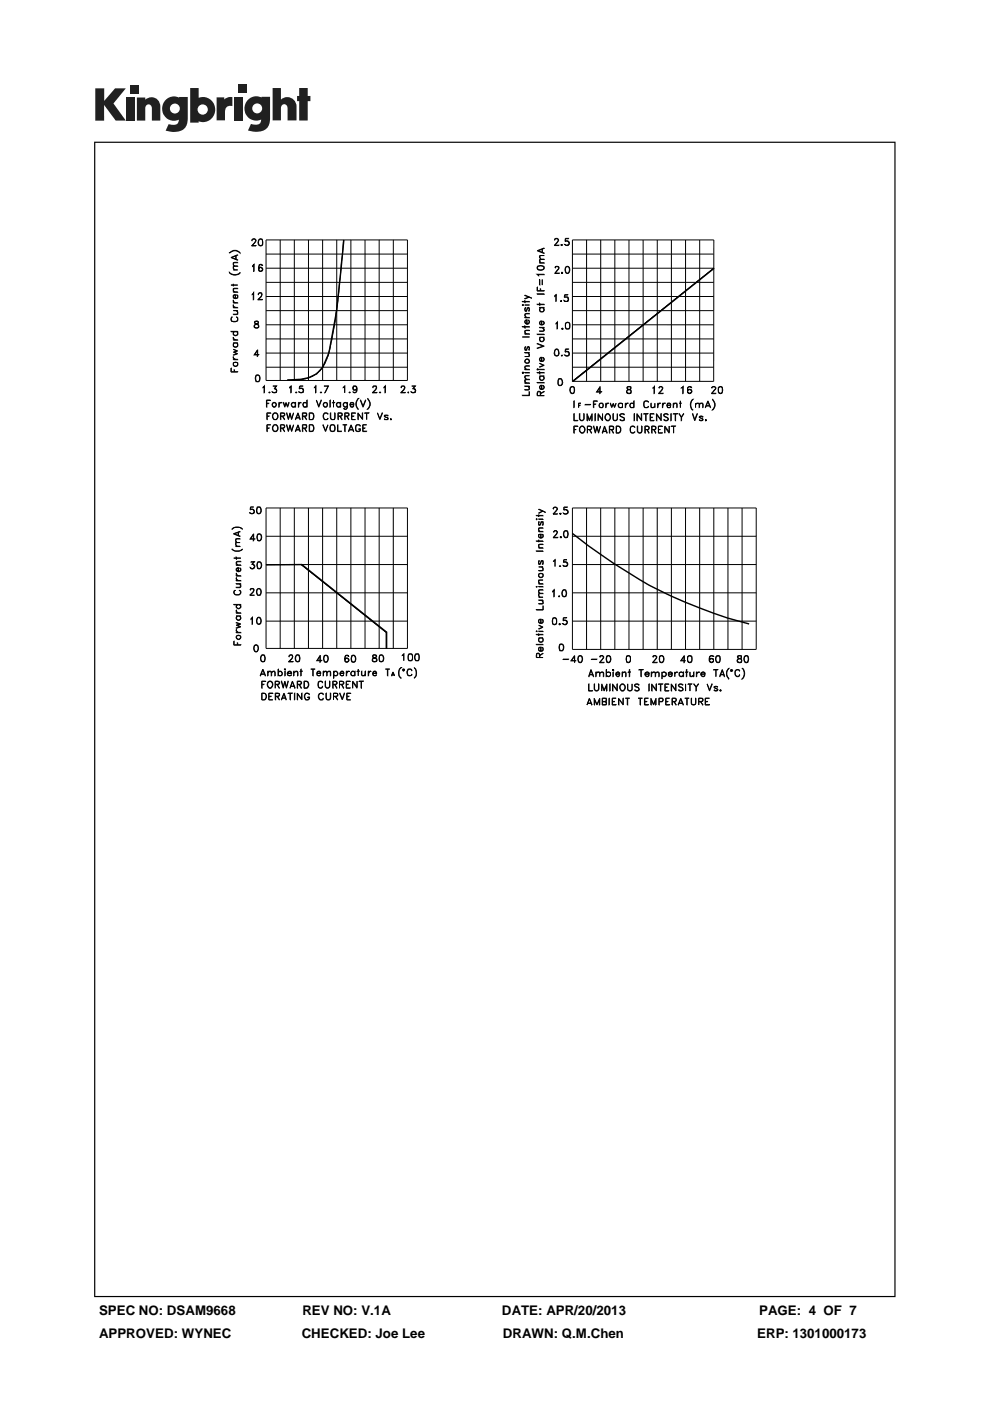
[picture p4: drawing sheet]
<svg xmlns="http://www.w3.org/2000/svg" width="210mm" height="297mm" viewBox="0 0 210 297" stroke-linecap="round" stroke-linejoin="round" font-family="sans-serif">
<defs><g id="words">
<g font-size="2.8">
<text x="21" y="278.7">SPEC NO: DSAM9668</text>
<text x="64.1" y="278.7">REV NO: V.1A</text>
<text x="106.5" y="278.7">DATE: APR/20/2013</text>
<text x="161" y="278.7">PAGE: 4 OF 7</text>
<text x="21" y="283.6">APPROVED: WYNEC</text>
<text x="64" y="283.6">CHECKED: Joe Lee</text>
<text x="106.7" y="283.6">DRAWN: Q.M.Chen</text>
<text x="160.6" y="283.6">ERP: 1301000173</text>
</g>
</g></defs>
<g fill="#231f20">
<path d="M20.2 18.7h1.9v2.7l2.3-2.7h2.3l-2.6 3.2 2.6 3.7h-2.2l-2.4-3.3v3.3h-1.9z"/>
<path d="M26.7 20.7h1.8v4.9h-1.8z"/>
<path d="M49.6 20.7h1.8v4.9h-1.8z"/>
<path d="M27.6 18h1.8v1.8h-1.8z"/>
<path d="M50.6 17.9h1.8v1.8h-1.8z"/>
<path d="M29 20.7h1.8v.4a1.9 1.9 0 0 1 2.2-.3 1.9 1.9 0 0 1 1 2v2.8h-1.8v-2.7a.7 .7 0 0 0-.7-.8 .7 .7 0 0 0-.7 .8v2.7h-1.8z"/>
<path d="M45.9 20.6h1.7v.5a2.02 2.02 0 0 1 1.7-.5v1.9h-.2a1.12 1.12 0 0 0-1.4 1.3v1.7h-1.8z"/>
<path d="M57.8 18.7h1.8v2.4a1.98 1.98 0 0 1 2.2-.3 1.98 1.98 0 0 1 1.1 2v2.7h-1.9v-2.6a.7 .7 0 0 0-.7-.8 .7 .7 0 0 0-.7 .8v2.6h-1.8z"/>
<path d="M63.5 18.7h1.8v1.6h.5v1.1h-.5v4.1h-1.8v-4.1h-.5v-1.1h.5z"/>
<path d="M40.3 18.7v7.3h1.8v-.3a2.63 2.63 0 0 0 3.5-2.5 2.63 2.63 0 0 0-3.5-2.5v-2zM41.9 23.2a1.1 1.1 0 0 1 2.2 0 1.1 1.1 0 0 1-2.2 0z"/>
<path d="M35.3 21a2.56 2.56 0 0 0-.6 3.3 2.56 2.56 0 0 0 3.2 1.1 1.09 1.09 0 0 1-1.5 1.1l-.6-.2-.7 1.4a5.3 5.3 0 0 0 3.8-.2 2.69 2.69 0 0 0 .9-2.4v-4.5h-1.8v.1l-.8-.2a2.44 2.44 0 0 0-1.9 .5zM36 23a1.06 1.06 0 0 1 2.1 0 1.06 1.06 0 0 1-2.1 0z"/>
<path d="M52.8 21a2.56 2.56 0 0 0-.6 3.3 2.56 2.56 0 0 0 3.2 1 1.09 1.09 0 0 1-1.5 1.1l-.7-.1-.6 1.4a5.3 5.3 0 0 0 3.7-.3 2.69 2.69 0 0 0 1-2.3v-4.6h-1.8v.2l-.9-.3a2.44 2.44 0 0 0-1.8 .6zM53.5 23a1.06 1.06 0 0 1 2.1 0 1.06 1.06 0 0 1-2.1 0z"/>
</g>
<g fill="#000">
<path d="M121.3 80.8l30-23.9v.1l-29.9 23.9zM63.8 119.8l.1-.1 18.1 14.4-.2 .1z"/>
<path d="M20 30v245h169.9v-245zM20.2 30.3h169.5v244.5h-169.5z"/>
</g>
<path d="M72.9 50.9l-1.5 14.9-1.6 9.1-1.4 3-1.2 1.4-1.8 .8-1.6 .3-2.9 .2M151.5 56.9l-30 24M56.4 119.8l7.6-.1 18 14.3v3.5M121.4 113.1a98.8 98.8 0 0 0 24 14.6 91.5 91.5 0 0 0 13.5 4.6" fill="none" stroke="#000" stroke-width=".3"/>
<g fill="none" stroke="#000" stroke-width=".21">
<path d="M48.6 57.7a1.55 1.55 0 0 0 2.3 0 1.39 1.39 0 0 1-2.3 0zM48.6 53.6a1.43 1.43 0 0 1 2.3 .1 1.51 1.51 0 0 0-2.3 0zM49 54.6l1.4-.6-1.3 .6 1.3 .6zM49.5 57.2h.9M49.5 56.5l.9-.1-.8 .1-.1 .3 .2 .4-.2-.2zM49.5 55.7l.9-.1-.9 .3 .2 .5-.2-.2zM50 54.3v.6M50.1 54.2v.8M53.4 52.1h.9h-.9M53.5 50.8l.5-.2 .3 .4-.9 1.1 .8-1.1a.43 .43 0 0 0-.4-.3 .43 .43 0 0 0-.4 .3zM53.6 56.4l.3-.4v1.6l-.1-1.4zM54.9 57.2l.3 .3 .5-.3"/>
<path d="M54.9 57l.3-.3 .5 .3M55 56.2h.6M55 52h.6M55 50.7h.6a1.08 1.08 0 0 1-.2 1.4l-.5-.1-.2-.3zM55 50.8h.6M55.1 56.1l-.1 .3a.9 .9 0 0 0 .2 1.1M55.1 50.7a1.02 1.02 0 0 0 0 1.4M55.2 56.7l-.3 .4M55.4 56.7l.3 .4-.3 .4M55.5 56.1l.2 .2-.5-.3a.99 .99 0 0 0-.3 1.4l.3 .2 .5-.2a.46 .46 0 0 0-.2-.7 .46 .46 0 0 0-.6 .2M55.5 50.7l.2 .3v.9l-.2 .2M56.4 50.9h30v29.8h-30z"/>
<path d="M56.4 56.9h30M56.4 53.9h30M56.4 59.9h30M59.4 50.9v29.8M62.4 50.9v29.8M65.4 50.9v29.8M68.4 50.9v29.8M71.4 50.9v29.8M72.9 50.9l-1.1 11.1a80 80 0 0 1-2.3 13.7l-.5 1.2a6.2 6.2 0 0 1-5 3.6l-3.1 .1M74.4 50.9v29.8M77.4 50.9v29.8M80.4 50.9v29.8"/>
<path d="M83.4 50.9v29.8M113.9 53.2l1.5-.6-1.2 .6 1.2 .6zM113.9 58.2h1.5h-1.3l.1 .3zM114 56.5l.6-.1 .8 .1M114 57a1.02 1.02 0 0 0 1.4 0M114 56.5l.8-.2 .6 .2v.2a.78 .78 0 0 1-.7 .6 .78 .78 0 0 1-.8-.6zM114.1 56.5v.6M114.4 55.7l1 .1zM114.4 55.1l.3-.2h.7l-.7 .1-.2 .2 .2 .5zM114.4 59.3l.1 1.1zM114.5 54.2h.9h-.7l-.2 .2 .2 .5-.3-.3zM115 52.7v.9"/>
<path d="M115 59.3v1.1M115.3 56.5v.6M117.6 52l1 .1h-1l.8-1.2-.3-.3h-.2l-.3 .4a.42 .42 0 0 1 .5-.5 .42 .42 0 0 1 .4 .5l-.9 1.1M117.7 57.9l1 .1h-1.1l.6-.8a.45 .45 0 0 0 .2-.7h-.6l-.1 .3a.43 .43 0 0 1 .5-.3 .43 .43 0 0 1 .4 .4l-.9 1.1M119 51.9l.2 .1-.1 .1zM119.1 51.9l.1 .1zM119.2 57.7l.1 .1-.1 .2zM119.2 57.8v.1zM119.8 51.9l.2 .1M120.1 57.8h.5M120.1 56.5a.45 .45 0 0 1 .7 .2 .73 .73 0 0 1 0 .8 .73 .73 0 0 1-.7 .4 1.02 1.02 0 0 1 0-1.4zM120.3 51.1l.4 .4-.1 .4-.3 .1"/>
<path d="M120.5 56.5a.99 .99 0 0 1 0 1.4M120.6 56.5h-.5l-.1 .2-.1 .6 .2 .6M120.7 51.5l-.4-.4-.5 .1 .1-.7h.7l-.7 .1v.5h.6a.51 .51 0 0 1 .2 .6 .51 .51 0 0 1-.5 .4l-.4-.3 .1 .1a.52 .52 0 0 0 .8-.2M121.4 50.9h30v30h-30zM121.4 56.9h30l-30 24M121.4 53.9h30M121.4 59.9h30M124.4 50.9v30M127.4 50.9v30M130.4 50.9v30M133.4 50.9v30M136.4 50.9v30"/>
<path d="M139.4 50.9v30M142.4 50.9v30M145.4 50.9v30M148.4 50.9v30M49 60.4h1.4M49 78l.1 .8 1.3 .1h-1.4zM49 70.3h1.4zM49.1 67.2h.2l-.2 .2v.6l.2 .1h.8l.2-.1 .1-.5-.3-.3 .3 .2v.6l-.5 .2a.73 .73 0 0 1-.9-.7zM49.5 62.7l.4-.1v.6l-.3-.1zM49.5 64.6l.1 .4 .3 .2-.4-.2zM49.5 63.6l.1 .4 .3 .2-.4-.2zM49.5 62.6l.4-.1 .1 .7 .4-.2v-.3l-.2-.1 .1-.1 .1 .1v.5l-.4 .2-.5-.2z"/>
<path d="M49.5 65.2l.9 .1zM49.5 64.2h.9zM49.5 61.9l.9 .1zM49.5 65.9h.9M49.5 60.2v.5M49.5 61.2l.9-.1-.9 .3 .2 .5-.2-.2zM49.5 72.9l.2-.2-.2 .4 .1 .3 .5 .1 .2-.1 .1-.3-.1-.4 .1 .2v.5a.55 .55 0 0 1-.9 0zM49.5 70.4l.2-.1-.2 .6a.5 .5 0 0 0 .6 .2 .5 .5 0 0 0 .3-.5l-.1-.3 .1 .1v.5a.55 .55 0 0 1-.9 0zM49.5 75.6v.2l.4 .4-.4-.3zM49.5 71.4v.3l.4 .3-.4-.2zM49.5 76.9l.4-.1 .5 .1v.6a.53 .53 0 0 1-.7 .2 .53 .53 0 0 1-.2-.8zM49.5 76.2l.9 .1z"/>
<path d="M49.5 74.1l.9 .3-.7 .3 .7 .3-.9 .3 .8-.3-.8-.3 .8-.3zM49.5 72l.9 .1zM49.5 72.7h.9M49.7 78.8v-.4v.4M49.7 76.9h.6l.1 .2a.46 .46 0 0 1-.5 .5 .46 .46 0 0 1-.3-.7zM50.2 65.9l.2 .2v.5l-.9 .1 .8-.2 .1-.2zM53.5 62.4l.3-.4v1.6l-.1-1.4zM54 69.3l.2 .2M54 75.2l.9 .1h-1l.8-1.1v1.4l-.1-1.3-.6 1M54.1 68.2h.6M54.1 68.1v.5l.6 .2 .1 .3-.1 .3-.4 .1-.3-.2v-.2l.1-.3 .6-.1 .1-.4a.48 .48 0 0 0-.7-.2zM54.1 68.1v.3l.2 .3a.5 .5 0 0 1 .6 .6 .5 .5 0 0 1-.8 .2l-.2-.2 .1-.4a.72 .72 0 0 0 .7-.8"/>
<path d="M54.3 79.6a.52 .52 0 0 1 .8 .1 1.15 1.15 0 0 1-.2 1.2h-.6l-.2-.6zM54.3 79.6h.6M54.4 79.6l-.2 .5 .2 .8M54.7 63.5l1 .1h-1l.8-1v-.4l-.4-.1-.4 .4a.42 .42 0 0 1 .5-.5 .42 .42 0 0 1 .4 .5l-.2 .4-.7 .7M54.8 69.3l-.1 .2M54.8 79.6a.99 .99 0 0 1 0 1.3M56.4 65.9h30M56.4 74.9h30M56.4 71.9h30M56.4 68.9h30M56.4 62.9h30M56.4 77.9h30"/>
<path d="M110.8 79l.2-.1v.2h-.1zM110.8 69.2l1.5 .1zM110.8 64.7h.1M110.8 63.9l1.5 .1zM110.8 71.4h1.5M110.9 64.7h.1M110.9 79l.1 .1zM110.9 64.6l.1 .1-.1 .1zM111.3 79l1 .1zM111.3 78.3l1 .1zM111.3 75.6h.8l.1-.3-.1-.5 .2 .4-.1 .4zM111.3 74.7l1 .1z"/>
<path d="M111.3 70.8l1 .1zM111.3 69.1l.1 .5zM111.3 67.3l1 .1zM111.3 63.7l.1 .5zM111.3 62.6l1.5 .6zM111.3 64.7h1M111.4 74.2h.3M111.4 65.9h.3M111.4 79.7h.9h-.8l-.1 .4 .2 .3-.3-.3zM111.4 77.6l.9-.1-.8 .2-.1 .3 .2 .3-.3-.3zM111.4 70.1l.9-.1-.8 .1a.45 .45 0 0 0 .1 .7l-.3-.4zM111.4 66.5h.9l-.8 .1-.1 .3 .2 .4-.3-.4z"/>
<path d="M111.5 73.6v.6M111.5 65.3v.6M111.5 68l.2-.1v.8l-.3-.4zM111.5 76.3a.45 .45 0 0 1 .6 .1 .45 .45 0 0 1 0 .5h-.6l-.1-.4zM111.6 74.2l.3-.6 .2-.1 .2 .2-.2 .5M111.7 68.7l.4-.1v-.8l.2 .3-.2 .6a.5 .5 0 0 1-.8-.2 .5 .5 0 0 1 .5-.7v.9M111.9 73.6h.3M111.9 65.4h.3M112 73.6l-.3 .6h-.3a.48 .48 0 0 1 .1-.7l-.1 .1M112 65.3l-.3 .6-.2 .1a.47 .47 0 0 1-.2-.4 .47 .47 0 0 1 .2-.4l-.1 .2M112.1 73.6v.6M112.1 65.3v.6"/>
<path d="M112.1 63l-.8 .4 1-.4M112.2 65.9l-.1 .1 .2-.5-.2-.3-.2 .1-.3 .6M112.2 74.2h-.1M113.9 78.3l.2-.1 .1 .2zM113.9 79l1.5 .1zM113.9 72.8l1.5 .6-1.5 .5 1.3-.5zM113.9 70.9h1.5zM113.9 64.5l1.5 .1zM113.9 62.3l1.5 .1zM113.9 60.9l.1 .7 1.4 .1h-1.5zM114 78.3l.1 .1zM114.4 78.8l.1 .5z"/>
<path d="M114.4 78.3l1 .1zM114.4 77l1 .5-1 .4 .9-.4zM114.4 70.2h.9l.1-.4-.3-.3 .3 .3v.4zM114.4 69.4l1 .1zM114.4 65.2l1 .1zM114.4 64.2l.1 .6zM114.4 79.7h1M114.4 71.5h1M114.6 61.6l.1-.4v.4M114.6 79.7l-.1 .4a.43 .43 0 0 0 .4 .5 .43 .43 0 0 0 .5-.5l-.2-.4a.52 .52 0 0 1 .1 .8 .52 .52 0 0 1-.7 .1l-.2-.4zM114.6 71.5l-.1 .4a.43 .43 0 0 0 .4 .5 .43 .43 0 0 0 .5-.5l-.2-.4a.52 .52 0 0 1 .1 .8 .52 .52 0 0 1-.7 .1l-.2-.4zM114.6 65.3l-.1 .3a.43 .43 0 0 0 .4 .5 .43 .43 0 0 0 .5-.5l-.2-.3a.47 .47 0 0 1 .2 .4 .47 .47 0 0 1-.2 .4h-.6l-.2-.3z"/>
<path d="M114.6 75.9l.2-.1v.8l-.2-.1zM114.6 68.2l.2-.1v.7h-.2zM114.8 76.6l.5-.2a.36 .36 0 0 0-.2-.6h.1a.47 .47 0 0 1 .2 .4 .47 .47 0 0 1-.2 .4h-.6a.52 .52 0 0 1 .1-.8h.2v.8M114.8 68.8l.5-.1a.36 .36 0 0 0-.2-.6h.1a.45 .45 0 0 1 .2 .6l-.4 .2-.5-.2a.42 .42 0 0 1 0-.5 .42 .42 0 0 1 .4-.1v.7M117.6 62.7l.4-.2v1.4l-.1-1.3zM117.8 74.1l-.2 .6 .2 .7M117.8 75.3h.5M117.8 74.2h.5M117.8 74.1l.3-.1a1.03 1.03 0 0 1 .3 1.3l-.5 .2-.3-.4zM117.9 68.6l.3-.3v1.5l-.1-1.4zM118.3 74.1l.2 .6-.2 .7M118.9 63.8l.2-.1v.2z"/>
<path d="M119 63.8l.1 .1zM119.1 75.3l.1 .1v.1zM119.2 69.7l.1-.1 .1 .2zM119.2 75.3h.1M119.2 69.7l.1 .1zM119.7 63.7l.2 .2M119.8 75.3l.3 .1M120.1 68.4h.6M120.1 69.7h.6M120.1 68.4a.55 .55 0 0 1 .8 .2v.9l-.2 .3h-.6l-.2-.3v-.9zM120.2 68.4a.99 .99 0 0 0 0 1.4M120.3 63a.55 .55 0 0 1 0 .9"/>
<path d="M120.4 74.6a.47 .47 0 0 1 .3 .4 .47 .47 0 0 1-.3 .4M120.5 63.3a.54 .54 0 0 0-.8-.2l.1-.6h.6l-.6 .1v.4h.6l.2 .4-.2 .5h-.6l-.1-.2a.45 .45 0 0 0 .4 .2 .45 .45 0 0 0 .4-.3M120.6 68.4a.99 .99 0 0 1 0 1.4M120.7 74.9a.54 .54 0 0 0-.9-.2l.1-.7h.7l-.6 .1-.1 .5a.54 .54 0 0 1 .8 .1 .54 .54 0 0 1-.2 .8 .54 .54 0 0 1-.7-.2h.1a.52 .52 0 0 0 .8-.1M121.4 65.9h30M121.4 74.9h30M121.4 71.9h30M121.4 68.9h30M121.4 62.9h30M121.4 77.9h30M54.3 80.8h.6M55.8 82.1l.3-.2v1.4l-.1-1.4z"/>
<path d="M56.5 84.8h.9l-.8 .1v1.4zM56.6 85.5l.4 .1h-.4M56.6 87.5h.8l-.7 .1v1.4zM56.7 88.2l.4 .1h-.4M56.7 90.1l-.1 1.4v-1.4h.8M56.7 90.7l.4 .1h-.4M57 83.2h.3zM57.1 83.2h.1M57.8 85.5a.49 .49 0 0 1 .6-.1 .49 .49 0 0 1 .1 .7l-.2 .2h-.3l-.3-.5zM57.8 83.1l.2 .1M57.9 85.5h.6a.48 .48 0 0 1 0 .5 .48 .48 0 0 1-.5 .3 .55 .55 0 0 1-.1-.8zM58 87.7l.2-.2a.72 .72 0 0 1 .8 1l-.4 .5h-.5a.89 .89 0 0 1-.1-1.3z"/>
<path d="M58.1 87.6h.5a.76 .76 0 0 1 .3 .8 .76 .76 0 0 1-.6 .6 .82 .82 0 0 1-.2-1.4zM58.1 90.1h.2a.77 .77 0 0 1 .6 .5 .77 .77 0 0 1-.3 .8h-.5a.86 .86 0 0 1 0-1.3zM58.2 82.4l.4-.5h-.7h.7l-.5 .5 .4 .1 .1 .2M58.2 82.4h.3l.2 .4a.55 .55 0 0 1-.4 .5 .55 .55 0 0 1-.6-.3l.2 .2h.6l.1-.2M58.4 82.4l.2 .2v.5l-.2 .1M59.1 85.3l.1 1zM59.3 85.5l.5-.2-.4 .1-.2 .3zM59.6 88.2l.6-.1v-.5h-.6l-.1 1.4v-1.5l.8 .1 .1 .4-.2 .2-.6 .1M59.6 90.7h.6v-.6h-.6l-.1 1.4v-1.4h.8l.1 .4-.2 .2-.6 .1M59.9 88.3l.5 .7-.4-.7M59.9 90.8l.5 .7-.4-.7M60.1 85.3l.3 .8 .3-.8 .3 .8 .3-.8-.3 1-.3-.8-.3 .8z"/>
<path d="M60.7 87.5l.5 1.3 .3-1.3 .3 1.3 .5-1.3-.5 1.5-.3-1.3-.3 1.3zM60.7 90.1l.5 1.2 .3-1.2 .3 1.2 .5-1.2-.5 1.4-.3-1.3-.3 1.3zM61.4 82.1l.4-.2v1.4l-.1-1.4zM62.6 85.3l.1 1zM62.7 83.2h.2zM62.8 88.5h.7M62.8 88.6h.8M62.8 83.2h.1M62.8 91.1h.7M62.8 91.2h.8M63.2 87.5l.5 1.5-.5-1.3-.6 1.3zM63.2 90.1l.5 1.4-.5-1.3-.6 1.3z"/>
<path d="M63.3 85.3l.1 1zM63.5 85.5l.4-.2-.4 .1-.1 .3zM63.5 83.1l.2 .1M63.6 81.9l-.1 .5h.7l.2 .3a.55 .55 0 0 1-.4 .6 .55 .55 0 0 1-.6-.3l.1 .2h.7l.1-.2M64.1 82.4l.2 .1v.6l-.2 .1M64.2 88.2l.8-.1v-.5h-.8l-.1 1.4v-1.5l.9 .1v.6l-.8 .1M64.2 90.7h.8v-.6h-.8l-.1 1.4v-1.4h.9v.6l-.8 .1M64.3 85.5l.3-.2 .5 .2-.7-.1v.8l.4 .1 .3-.2-.3 .2h-.4l-.2-.5zM64.3 81.9h-.8v.5a.48 .48 0 0 1 .8 .3M64.6 88.3l.5 .7-.5-.7M64.6 90.8l.5 .7-.5-.7M65.1 84.8l.1 1.5z"/>
<path d="M65.6 87.5l.8 .2 .2 .8-.3 .5h-.7zM65.6 90.1h.7l.3 .5v.4l-.3 .4-.7 .1zM65.7 87.6h.6a.89 .89 0 0 1-.2 1.4h-.4zM65.7 90.1h.4a.89 .89 0 0 1 .2 1.3h-.6zM66.7 82.1l.3-.2v1.4l-.1-1.4zM67.1 84.8l.5 1.3 .6-1.3-.6 1.5zM67.9 83.2h.3zM68 83.2h.1M68.5 90.1l.5 1.2 .6-1.2-.6 1.4zM68.7 85.5h.7v.6l-.5 .2a.55 .55 0 0 1-.2-.8zM68.7 81.9h.9l-.6 1.4 .6-1.4zM68.8 87.6l-.2 .4 .2 .9 .4 .1 .4-.4v.2l-.2 .2h-.6l-.3-.5a.74 .74 0 0 1 .5-1l.6 .2v.2l-.2-.3z"/>
<path d="M70 84.8l.1 1.5zM70.1 87.5v1l.4 .5 .5-.2 .1-1.3v1l-.2 .5h-.6l-.2-.2zM70.1 90.2l.1-.1h.5a.8 .8 0 0 1 .4 .7 .8 .8 0 0 1-.4 .7h-.3a.91 .91 0 0 1-.3-1.3zM70.2 90.1h.4l.4 .3v.8l-.2 .2h-.6l-.1-.2v-.8zM70.5 85.3l.5 .1zM70.7 84.8v1.5M71.6 90.1l.1 1.3 .7 .1h-.8zM71.8 88.2l.6-.1v-.5h-.6l-.1 1.4v-1.5l.8 .1 .1 .4-.2 .2-.6 .1M72.1 88.3l.5 .7-.4-.7M72.2 85.3l.1 1zM72.7 90.1h.9M72.8 82.1l.3-.2v1.4v-1.4z"/>
<path d="M73.1 90.1v1.4l.1-1.4M73.2 88.2l.7-.1v-.5h-.7l-.1 1.4v-1.5l.9 .1v.4l-.1 .2-.7 .1M73.5 88.3l.5 .7-.4-.7M73.6 85.3v1.3l-.2 .2h-.4l-.1-.2 .3 .2 .3-.2zM74 83.2h.3zM74 91.2h.9M74.1 83.2h.1M74.1 91.1h.7M74.3 85.7l.1 .5 .1 .1h.3l.2-.3 .1 .1-.3 .2a.51 .51 0 0 1-.6-.5 .51 .51 0 0 1 .8-.4l.1 .4h-.8M74.4 85.4h.5l.1 .3h-.7zM74.5 90.1l.6 1.4-.6-1.3-.6 1.3zM74.6 88.2l.5 .1h-.5"/>
<path d="M74.9 82.2l.1-.3h.2l.4 .3M74.9 82.4l.1 .2 .2 .1 .4-.3M75.1 81.9a.48 .48 0 0 0 0 .8M75.4 89h-.9v-1.5h.9l-.8 .1v1.4M75.4 81.9a.94 .94 0 0 1 0 1.3M75.5 90.2l.2-.1h.5l.2 .1v.2l-.2-.3h-.4l-.3 .3v.8l.2 .2h.5l.2-.4-.3-.1h.3v.4l-.6 .2a.91 .91 0 0 1-.3-1.3zM75.6 82.5l-.1 .2h-.5a.61 .61 0 0 1 0-.8h.5a.84 .84 0 0 1-.4 1.4l-.2-.2 .6 .1M75.6 82.3l-.2 .4M75.8 84.6l.3-.1a1.54 1.54 0 0 0 0 2.3 1.39 1.39 0 0 1-.3-2.2zM75.9 87.5l.9 1.3 .1-1.3v1.5l-.9-1.3-.1 1.3zM76.4 84.8l.6 1.3 .6-1.3-.6 1.5zM77 90.7l.4 .1h-.4"/>
<path d="M77 90.1v1.3l.8 .1h-.9v-1.4h.9M77.3 87.5l1 .1zM77.8 87.6v1.4M77.9 84.5a1.39 1.39 0 0 1 0 2.3 1.5 1.5 0 0 0 0-2.3zM79 83.2l1 .1h-1l.8-.9v-.5h-.5l-.3 .3 .1-.3h.7l.1 .4-.2 .3-.7 .7M80.1 87.5l.5 1.3 .6-1.3-.6 1.5zM80.5 83.2h.2zM80.6 83.2h.1M81.4 82.1l.3-.2v1.4v-1.4zM81.6 88.9h.7M81.6 88.1h.7M81.6 88.3l.7 .2v.2v.3h-.7l-.1-.2 .2 .2"/>
<path d="M81.7 88v.4M82.2 88.5v.5M82.2 88l.1 .2v-.2h-.7l-.1 .2 .1 .2 .7 .2M82.8 88.8l.2 .2h-.2zM82.8 88.9l.1 .1zM85 83.2l1 .1h-1l.8-1-.2-.4h-.3l-.3 .3 .1-.3h.6l.2 .4-.9 1M86.5 83.2l.2-.1v.2zM86.6 83.2h.1M87.2 83.1l.3 .1M87.6 82.4l.5-.5h-.8h.7l-.5 .5 .5 .1 .1 .2M87.6 82.4h.4l.2 .4a.55 .55 0 0 1-.4 .5 .55 .55 0 0 1-.6-.3l.1 .2h.7l.1-.2M87.8 82.4l.3 .4-.3 .4"/>
<path d="M110.8 83.8h1.4l.1-.8v.9zM111.3 82.6h.8l.1-.2-.1-.5a.45 .45 0 0 1 .1 .7zM111.3 81.9h1zM111.3 81.2l1 .1zM111.4 80.5l.9-.1-.9 .3 .2 .5-.3-.4zM113.9 81.1l1.5 .1zM114 83.9l.2-.9 .4 .1v.8M114.6 81.9l.2-.1v.7l-.2-.1zM114.7 83.9l-.1-.9h-.4l-.3 .4v.5h1.5M114.7 83.4l.7-.4-.7 .5M114.8 82.5l.5-.1a.36 .36 0 0 0-.2-.6l.1-.1a.47 .47 0 0 1 .2 .4 .47 .47 0 0 1-.2 .4h-.6a.52 .52 0 0 1 .1-.8h.2v.8M118.5 80.4h.6"/>
<path d="M118.5 81.7h.6M118.5 80.3h.6l.2 .6v.4l-.4 .5-.5-.3zM118.6 80.3l-.2 .3v.9l.2 .2M119 80.3a1.02 1.02 0 0 1 0 1.4M121.1 82.1h.6M121.1 83.3h.6M121.1 82a.45 .45 0 0 1 .7 .2l.1 .6-.2 .6h-.6a1.02 1.02 0 0 1 0-1.4zM121.2 82a1.02 1.02 0 0 0 0 1.4M121.6 82l.2 .2v.9l-.2 .3M121.7 90.3h.9l-.8 .1v1.4zM121.7 85l.1 1.4zM121.7 87.7l.1 1.4 .8 .1h-.9z"/>
<path d="M121.8 91.1h.4M122.7 85.9l.4 .1h-.4M122.9 87.7l.1 1.1 .4 .3 .4-.3 .1-1.1v1.1l-.4 .4-.4-.1-.2-.3zM123 90.7l.3-.4a.76 .76 0 0 1 .8 .8 .76 .76 0 0 1-.8 .7 .89 .89 0 0 1-.3-1.1zM123.2 90.5a.45 .45 0 0 1 .7 .2 .63 .63 0 0 1 .1 .7 .63 .63 0 0 1-.8 .3 .78 .78 0 0 1 0-1.2zM123.2 85.5h-.5v.9M124.1 85.7l1.2 .1zM124.5 87.7l.5 1.3 .6-1.3v1.5l-.1-1.1-.5 1.1-.4-1.1-.1 1.1zM124.6 90.4l.8 .2-.1 .4-.7 .1h.7l.2-.3-.2-.4-.7-.1v1.5M125 91.1l.5 .7-.4-.7M125.9 90.3l.4 1.3 .3-1.3 .4 1.3 .4-1.3-.4 1.5-.4-1.2-.3 1.2zM125.9 85h.8l-.8 .1v1.3z"/>
<path d="M125.9 85.7h.5h-.5M126.2 87.7l.1 1.5zM126.6 83l1 .1h-1.1l.8-1.2v1.6l-.1-1.3-.6 .9M127.1 85.7l.2-.2a.54 .54 0 0 1 .6 .2 .54 .54 0 0 1-.1 .7h-.5a.55 .55 0 0 1-.2-.7zM127.2 85.7l.3-.2 .3 .1 .1 .7-.3 .1-.3-.1-.2-.3zM127.8 91.5h.9M127.8 89l-.9-1.3v1.5M127.8 87.7v1.5l-.9-1.3M127.9 91.4h.7M128.2 90.3l.6 1.5-.6-1.2-.5 1.2zM128.5 85.5l.1 .9zM128.5 87.9l.2-.2a.76 .76 0 0 1 .8 .8 .76 .76 0 0 1-.8 .7 .86 .86 0 0 1-.2-1.3z"/>
<path d="M128.6 85.7l.2-.2h.4h-.3l-.3 .4zM128.6 87.9a.62 .62 0 0 1 .8 .6 .62 .62 0 0 1-.8 .5 .78 .78 0 0 1 0-1.1zM129.2 90.3h.6l.4 .3-.1 .5h-.8l.8-.1v-.5l-.8-.1v1.4zM129.4 85.5l.3 .8 .4-.8 .2 .8 .4-.8-.4 .9-.2-.7-.4 .7zM129.7 91.1l.5 .7-.5-.7M130 87.7l.1 1.3 .3 .1 .4-.1 .1-.2v-1.1v1.3a.55 .55 0 0 1-.7 .1l-.2-.3zM130.7 90.3h.5a.82 .82 0 0 1 .5 .8 .82 .82 0 0 1-.5 .7h-.5zM130.8 90.4h.4a.71 .71 0 0 1 .4 .9 .71 .71 0 0 1-.8 .5zM131.2 85.7l.2-.2h.5l.1 .2-.3-.2-.3 .1-.2 .2 .2 .6h.3l.3-.1-.1 .1h-.5a.55 .55 0 0 1-.2-.7zM131.4 87.9a.63 .63 0 0 1 1.1 0l-.4-.1-.6 .1 .1 .3 .8 .4 .1 .4a.6 .6 0 0 1-1.1 0l.5 .1 .5-.1v-.4l-.8-.3zM132 85.5v.9M132.6 85.5l.1 .9z"/>
<path d="M132.8 85.7l.2-.2h.3h-.3l-.3 .4zM133 83.2l.2 .2M133 82v.4l.8 .4v.5a.52 .52 0 0 1-.8-.3l.1-.3 .7-.3v-.4zM133 82.1h.8M133.1 82v.4a.64 .64 0 0 1 .7 .3 .64 .64 0 0 1 0 .7 .53 .53 0 0 1-.9-.2 .53 .53 0 0 1 .7-.7l.2-.2-.1-.3M133.6 85.7l.2-.2h.5l.1 .2-.5-.2a.5 .5 0 0 0-.2 .6 .5 .5 0 0 0 .5 .3l.2-.1-.1 .1h-.5a.55 .55 0 0 1-.2-.7zM133.8 83.2l-.2 .2M133.9 90.4a.48 .48 0 0 1 .8 .3 .54 .54 0 0 0-1 0v.8a.54 .54 0 0 0 1 0 .53 .53 0 0 1-.7 .3 .53 .53 0 0 1-.4-.6l.1-.6zM134.4 85l.1 1.4zM134.5 87.7l.1 1.5zM135.1 87.7l.9 1.3 .1-1.3v1.5l-.9-1.3-.1 1.3zM135.2 90.3l.1 1.1 .3 .4 .4-.1 .2-1.4v1.1l-.2 .4a.55 .55 0 0 1-.8-.4z"/>
<path d="M136.5 87.7l1 .1zM136.6 85.2l.3-.2 .6 .2v.1l-.1-.2h-.6l-.2 .2v.8l.2 .2 .4 .1 .3-.3-.1 .3h-.6l-.2-.1zM136.8 90.3h.6l.3 .3-.2 .5h-.6l.6-.1 .1-.4-.2-.2h-.5v1.4zM136.9 87.8v1.4l.1-1.4M137.2 91.1l.5 .7-.4-.7M137.9 87.7h.8l-.7 .1v1.3l.7 .1h-.8zM138 88.5h.4h-.4M138 85.5l.2 .8 .3 .1 .4-.2-.3 .2h-.5zM138.2 90.3h.5l.4 .3-.1 .5h-.7l.7-.1 .1-.4-.8-.2v1.4zM138.5 82.2l.3-.3v1.6l-.1-1.4zM138.6 91.1l.5 .7-.4-.7M138.9 85.5v.9"/>
<path d="M139.2 87.7l1 1.3v-1.3v1.5l-.9-1.3-.1 1.3zM139.5 85.5l.1 .9zM139.7 90.4l.8-.1h-.8v1.5h.8h-.8M139.7 91.1h.4M139.7 85.7l.1-.2h.4h-.3l-.3 .4zM139.7 83.4l1 .1h-1l.6-.8a.42 .42 0 0 0 0-.7l-.6 .2 .3-.3h.3l.3 .3-.2 .5-.7 .8M140.5 85.5l.1 .9zM140.8 85.5h.4l-.4 .1-.2 .3zM141.6 85.6l.4-.1 .2 .4h-.7zM141.6 85.5l.6 .1 .1 .3h-.8l.1 .4 .4 .1 .2-.2 .1 .1-.2 .1h-.5l-.2-.4zM141.8 87.9a.53 .53 0 0 0-.6-.2 .53 .53 0 0 0-.4 .4l.7 .4 .2 .5-.3 .1-.6-.1M141.9 91.6l-.9-1.3v1.5"/>
<path d="M141.9 90.3v1.5l-.9-1.2M142.3 87.7l.1 1.5zM142.4 90.3l.9 .1zM142.8 85.5l.1 .9zM142.8 87.7l.9 .1zM142.9 90.4v1.4M143 85.5h.5l.1 .9-.1-.8-.3-.1-.3 .2zM143.2 87.8v1.4l.1-1.4M144.1 85.5h.5M144.3 85v1.4M144.5 82.2l.4-.3v1.6l-.1-1.4zM144.5 88.5l.6-.8-.5 .8v.7l-.1-.7-.5-.8 .6 .8"/>
<path d="M145.8 82.9l.2-.3h.5l.2 .3M145.8 83.1a.48 .48 0 0 0 .9 0M146 82.1h.6M146.1 82a.93 .93 0 0 0 .1 1.4M146.2 82.6l-.3 .1-.1 .3M146.3 82.6l.3 .1 .1 .3-.4 .4M146.5 82l.2 .2-.1-.2a.55 .55 0 0 0-.8 .2v1a.49 .49 0 0 0 .7 .2 .49 .49 0 0 0 .2-.7l-.4-.2-.5 .2M146.8 84.8l.2-.2a1.54 1.54 0 0 0 0 2.3 1.39 1.39 0 0 1-.2-2.1zM146.8 87.7l.6 1.3 .5-1.3-.5 1.5zM147.5 85.7l.3-.2h.5l.1 .9-.2-.8-.2-.1zM147.5 85.5v.9M148.4 89h.6"/>
<path d="M148.4 88.4h.6M148.4 88.5l.6 .3 .1 .2a.47 .47 0 0 1-.4 .2 .47 .47 0 0 1-.4-.2l.2 .1M148.5 88.3v.2M148.5 85.5h.6v.9l-.1-.8-.3-.1-.3 .2zM149 88.8v.3M149 88.3l.1 .2a.47 .47 0 0 0-.4-.3 .47 .47 0 0 0-.4 .3l.7 .4M149.6 89h.2l-.1 .2zM149.6 89l.1 .1zM149.7 86.1h.9M149.8 86h.7M150.2 85l.5 1.4-.5-1.2-.6 1.2zM150.9 83.4l.9 .1h-.9"/>
<path d="M151.1 82l.4-.1 .3 .5-.9 1.1 .9-1.1-.3-.4-.6 .3zM151.1 84.6a1.39 1.39 0 0 1 0 2.3 1.51 1.51 0 0 0 0-2.3zM152.5 82.1h.6M152.5 83.3h.6M152.5 82l.4-.1 .3 .3 .1 .6-.2 .6h-.6l-.1-.3v-.9zM152.6 82a1.02 1.02 0 0 0 0 1.4M153 82l.2 .2v.9l-.2 .3M49.2 116.4a1.76 1.76 0 0 0 1.6 .4l.6-.4a1.53 1.53 0 0 1-2.2 0zM49.3 112.1a1.54 1.54 0 0 1 2.1 .1l-.6-.4a1.76 1.76 0 0 0-1.6 .4zM49.5 113.2l1.4-.5-1.2 .5 1.2 .6zM49.6 118.3h1.5M50 115.8l.9 .1z"/>
<path d="M50 115h.9l-.8 .1-.1 .4 .3 .3-.3-.3zM50 114.3l.9-.1-.8 .2-.1 .2 .3 .4-.3-.2zM50.1 119.8l1 .1zM50.1 118.1l.1 .5zM50.2 119.1l.9-.1-.9 .3 .2 .5-.3-.4zM50.5 112.8v.8M50.6 112.7v.9M53 108.8l.2 .1M53 108.1l.6-.1 .3 .3M53.1 107.5v.5a.55 .55 0 0 1 .7 .1 .55 .55 0 0 1 .1 .7l-.6 .1-.3-.2 .1 .2h.6l.2-.3M53.1 107.5l-.1 .6M53.1 107.5h.7"/>
<path d="M53.6 108a.48 .48 0 0 1 0 .9M53.7 119.7a.48 .48 0 0 1 0 .8M53.8 113.2l-.1 1.5v-1.4l-.6 1h1h-1.1zM53.9 119.1l-.5 .6 .4 .1 .2 .2M53.9 119.2l-.7-.1h.8l-.5 .6 .5 .1a.56 .56 0 0 1-.6 .8l-.4-.3 .6 .2 .4-.3M54.6 108.9h.6M54.6 107.5h.6l.1 .3 .1 .5-.3 .6-.6-.1-.1-.4zM54.6 107.6h.6M54.7 107.5l-.2 .6 .2 .8M54.7 114.5h.5M54.7 119.2a.52 .52 0 0 1 .7 .1 .74 .74 0 0 1 .1 .9 .74 .74 0 0 1-.8 .3l-.2-.6zM54.7 113.3a.52 .52 0 0 1 .7 .1 .74 .74 0 0 1 .1 .9 .74 .74 0 0 1-.8 .3l-.2-.6z"/>
<path d="M54.7 113.3h.5M54.7 119.2h.5M54.7 119.2l-.1 .5 .1 .8M54.7 113.3l-.1 .5 .1 .8M55.1 107.5a1.02 1.02 0 0 1 0 1.4M55.2 119.2a.99 .99 0 0 1 0 1.3M55.2 113.3a.99 .99 0 0 1 0 1.3M56.3 119.7h7.6M56.4 107.7h30v29.8h-30zM56.4 113.7h30M56.4 119.7h30M59.4 107.7v29.8"/>
<path d="M62.4 107.7v29.8M63.9 119.7l18 14.4v3.4M65.4 107.7v29.8M68.4 107.7v29.8M71.4 107.7v29.8M74.4 107.7v29.8M77.4 107.7v29.8M80.4 107.7v29.8M83.4 107.7v29.8M113.7 110h.1l.1 .1-.1 .1zM113.7 116.8l1.5 .1zM113.7 114.7l1.5 .1z"/>
<path d="M113.7 109.3l1.5 .1zM113.8 110.1h.1M114.3 119.5h.3M114.3 116.1l.9 .1zM114.3 112.7h.9zM114.3 111.2h.3M114.3 110l.9 .1zM114.3 107.9l1.4 .8zM114.3 109.1v.5M114.3 114.4v.5M114.3 115.5l.9-.1-.9 .2 .2 .5-.2-.1zM114.3 112l.9-.1-.9 .1a.45 .45 0 0 0 .2 .7l-.2-.2z"/>
<path d="M114.3 118.9v.7M114.3 110.6v.7M114.3 113.3h.4v.7l-.4-.2zM114.7 114l.5-.2-.1-.5h-.2h.1h.2v.5a.55 .55 0 0 1-.9 0v-.5h.5v.7M114.8 119h.4M114.8 110.7h.4M114.8 118.9l-.2 .7-.2 .1-.1-.1v-.7l.1-.1-.1 .2M114.8 110.6l-.2 .7-.2 .1-.1-.1v-.7h.1l-.1 .1M115.1 118.9v.7M115.1 110.6v.7M115.1 108.3l-.8 .6 .9-.6M115.2 119.5l-.2 .2 .2-.1v-.7l-.3-.1-.1 .1-.3 .7"/>
<path d="M115.2 111.2l-.2 .2 .2-.1v-.7h-.4l-.3 .7M117.3 108.9l.9 .1h-.9M117.4 113.9l.9 .1h-1l.8-1.1-.1-.3-.6 .1 .2-.2h.4l.2 .4-.8 1.1M117.4 107.7l.5-.2 .2 .2 .1 .3-.9 1 .8-1a.43 .43 0 0 0-.3-.4 .43 .43 0 0 0-.5 .3zM117.4 118.9l.3-.2v1.4v-1.3zM118.7 108.9h.3l-.2 .1zM118.8 113.8h.2v.2zM118.8 108.9h.1zM118.9 113.8l.1 .1zM119.5 119.9l.2 .1M119.6 108.9h.2M119.6 118.7v.5h.6l.2 .5-.4 .4-.5-.1-.1-.1 .2 .1h.6l.1-.2"/>
<path d="M119.6 118.7l-.1 .6 .5-.1 .3 .3M119.6 118.7h.7M119.8 112.6a.45 .45 0 0 1 .6 .1l.1 .6-.2 .6h-.5a1.02 1.02 0 0 1 0-1.3zM119.8 112.7h.5M119.8 113.8h.5M119.8 112.6a1.02 1.02 0 0 0 0 1.3M120 119.2l.3 .3v.4l-.3 .1M120.1 108.1l.3 .3-.1 .5h-.2M120.3 112.6l.1 .6-.1 .7M120.4 108.4a.58 .58 0 0 0-.8-.2v-.7h.7l-.6 .1-.1 .5a.59 .59 0 0 1 .7 0 .59 .59 0 0 1 .2 .7l-.7 .2-.3-.2 .1 .1a.64 .64 0 0 0 .8-.2M121.4 107.7h39v30h-39zM121.4 113.7h39"/>
<path d="M121.4 119.7h39M124.4 107.7v30M127.4 107.7v30M130.4 107.7v30M133.4 107.7v30M136.4 107.7v30M139.4 107.7v30M142.4 107.7v30M145.4 107.7v30M148.4 107.7v30M151.4 107.7v30M154.4 107.7v30"/>
<path d="M157.4 107.7v30M49.6 135.9l.1 .8 1.4 .1h-1.5zM49.6 128.2h1.5zM49.7 125.3l.2-.2-.3 .5a.71 .71 0 0 0 .7 .5 .71 .71 0 0 0 .7-.5l-.2-.5 .3 .3-.1 .5-.2 .2h-.9a.59 .59 0 0 1-.2-.8zM50.1 133.5l.4 .6-.4-.4zM50.1 129.3l.2 .5 .2 .1-.3-.1zM50.1 122.5l.2 .4 .2 .2-.3-.2zM50.1 121.6l.4 .5-.3-.2zM50.1 134.1l1 .1zM50.1 132l1 .3-.8 .3 .8 .3-1 .3 .7-.3-.7-.3 .7-.3zM50.1 129.9l1 .1zM50.1 124.5h.7l.2-.2-.2-.5a.45 .45 0 0 1 .2 .7z"/>
<path d="M50.1 123.8h1zM50.1 123.1l1 .1zM50.1 122.1h1zM50.1 130.6h1M50.1 128.5l.2-.3-.1 .3a.43 .43 0 0 0 .4 .5 .43 .43 0 0 0 .4-.5l-.2-.3 .3 .3v.2l-.4 .4-.6-.4zM50.2 120.6l.3-.1v.6l-.2-.1zM50.3 136.7v-.4l.1 .4M50.5 121.1l.4-.1 .1-.1-.2-.5 .3 .2-.1 .4-.5 .2-.4-.3a.44 .44 0 0 1 .5-.5v.7M53.1 120.4l.2 .1M53.2 131.2l.4-.3v1.5l-.1-1.4zM54 126.2h-1l.8-1-.1-.3h-.5l-.2 .2 .3-.3 .5 .1 .1 .3-.9 1M54.1 138.1h.5"/>
<path d="M54.1 136.9h.5M54.1 136.8a.45 .45 0 0 1 .6 .2 .82 .82 0 0 1-.5 1.2l-.1-.1a1.02 1.02 0 0 1 0-1.3zM54.1 136.8a1.02 1.02 0 0 0 0 1.3M54.6 136.8l.1 .6-.1 .7M54.7 130.9h.1a.78 .78 0 0 1 .6 .7 .78 .78 0 0 1-.6 .8l-.1-.1a1.02 1.02 0 0 1 0-1.4zM54.7 130.9l-.2 .6 .2 .8M54.7 132.2h.5M54.7 131h.5M54.7 120.4h.5M54.7 124.9a.45 .45 0 0 1 .6 .1 1.15 1.15 0 0 1-.1 1.2h-.5a1.02 1.02 0 0 1 0-1.3zM54.7 126.1h.5M55.1 130.9a1.02 1.02 0 0 1 0 1.4"/>
<path d="M55.1 124.9a.99 .99 0 0 1 0 1.3M55.2 124.9h-.5l-.1 .1-.1 .6 .2 .6M55.5 139h.6M55.5 138.9h.6l.2 .6-.1 .6a.47 .47 0 0 1-.4 .2 .47 .47 0 0 1-.5-.2 1.15 1.15 0 0 1 .2-1.2zM55.6 138.9a1.02 1.02 0 0 0 0 1.4M56 138.9l.2 .6-.2 .8M56.4 131.7h30M56.4 125.7h30M62.9 139h.6M62.9 138.9h.6l.1 .6-.1 .6a.47 .47 0 0 1-.4 .2 .47 .47 0 0 1-.4-.2 1.15 1.15 0 0 1 .2-1.2zM62.9 138.9a1.02 1.02 0 0 0 0 1.4M63.4 138.9l.1 .6-.1 .8"/>
<path d="M68.8 139a.52 .52 0 0 1 .8 .2 .82 .82 0 0 1-.6 1.2l-.2-.1-.2-.6zM68.8 139.1h.6M68.9 139l-.2 .6 .2 .7M69.3 139a1.02 1.02 0 0 1 0 1.3M73.2 139.8l.3-.2 .5 .2M73.3 139.1h.6M73.4 139l-.2 .2v1l.2 .1M73.4 139.6l-.2 .3M73.7 139.6l.3 .3-.3 .4M73.8 139l.2 .2-.5-.3a.93 .93 0 0 0-.3 1.3 .45 .45 0 0 0 .8-.1 .45 .45 0 0 0-.5-.6l-.3 .2M74.6 139l.3-.1a.78 .78 0 0 1 .6 .8 .78 .78 0 0 1-.6 .7l-.3-.1-.1-.6zM74.6 139.1h.6"/>
<path d="M74.7 139l-.2 .6 .2 .7M75.1 139a1.02 1.02 0 0 1 0 1.3M79.1 138.9v.5l.7 .3 .1 .1-.1 .4-.5 .1-.3-.2 .1-.4 .6-.3 .2-.3a.52 .52 0 0 0-.8-.2zM79.1 139h.7M79.1 138.9a.72 .72 0 0 0 .8 .8 .48 .48 0 0 1-.2 .6 .48 .48 0 0 1-.6-.1 .48 .48 0 0 1 0-.6l.7-.4-.1-.3M80.6 138.9l.2-.1a.78 .78 0 0 1 .6 .8 .78 .78 0 0 1-.6 .7h-.2l-.2-.6zM80.6 139h.6M80.6 138.9l-.1 .3v.9l.1 .2M81.1 138.9a1.02 1.02 0 0 1 0 1.4M85.3 138.9l.3-.3v1.5v-1.4zM86.7 138.6h.6l.2 .3v.9l-.2 .3h-.6l-.1-.3v-.9zM86.7 138.7h.6"/>
<path d="M86.8 138.6a1.12 1.12 0 0 0 0 1.5M87.2 138.6a1.12 1.12 0 0 1 0 1.5M88.2 138.6h.6l.1 .6-.1 .9h-.6a1.12 1.12 0 0 1 0-1.5zM88.2 138.7h.6M88.3 138.6a1.12 1.12 0 0 0 0 1.5M88.7 138.6l.2 .3v.9l-.2 .3M113.7 124.3l.2 .1-.1 .1zM113.7 133.8l.1-.1 .1 .2zM113.7 136.6l1.5 .1zM113.7 134.5l1.5 .1zM113.7 129.3h1.5v-.9v.9zM113.8 124.4h.1"/>
<path d="M113.8 133.9h.1M113.8 139.4v-.8h.2h.3l.1 .8M114.3 121.7l.4-.2 .5 .2v.5a.53 .53 0 0 1-.7 .2 .53 .53 0 0 1-.2-.7zM114.3 128h.8l.1-.4-.3-.3 .3 .3v.4zM114.3 127.2l.9 .1zM114.3 124.3l.9 .1zM114.3 123.8h.9zM114.3 126.6h.9M114.3 120.2h.9M114.3 125.9l.9-.1-.9 .2v.2l.2 .4-.2-.2zM114.3 125.1l.9-.1-.9 .3 .2 .5-.2-.2zM114.3 123h.9l-.9 .1v.3l.2 .4-.2-.3z"/>
<path d="M114.3 133.8l.9 .1zM114.3 132.6l.9 .4-.9 .4 .8-.4zM114.3 135.3h.9M114.3 134.3v.5M114.3 137.4l.5-.2v.9h-.4l-.1-.2zM114.3 131.5l.5-.2v.8h-.4l-.1-.1zM114.3 135.4l.1-.1-.1 .3v.3l.6 .2 .2-.2 .1-.3-.2-.3 .2 .1v.5a.55 .55 0 0 1-.9 0zM114.3 137.4l.4-.1v.8l-.4-.2zM114.3 131.5l.4-.1v.7l-.4-.1zM114.4 121.6h.6l.2 .3a.46 .46 0 0 1-.6 .5 .46 .46 0 0 1-.3-.7zM114.5 139.4l-.1-.8-.1-.1-.5 .1-.1 .8h1.5M114.5 138.9l.7-.4-.7 .5"/>
<path d="M114.7 138.1l.4-.2a.36 .36 0 0 0-.2-.6l.1-.1 .2 .2v.5l-.4 .2M114.7 132.1l.4-.1a.36 .36 0 0 0-.2-.6l.1-.1 .2 .2v.5l-.4 .1M114.9 120.2l.3 .2v.6h-.9l.8-.1 .1-.3zM117.2 125.4l.4-.4v1.5l-.1-1.3zM117.3 131.1h.6M117.3 132.3h.6M117.3 131l.3-.1 .5 .4v.9a.48 .48 0 0 1-.9 0l-.1-.6zM117.4 131l-.2 .3v.9l.2 .2M117.8 131a1.02 1.02 0 0 1 0 1.4M118.5 126.4l.2 .1h-.1zM118.6 132.3l.1-.1 .1 .2-.1 .1zM118.6 126.4h.1"/>
<path d="M118.7 132.3v.1zM118.7 120h.2zM118.7 136.6h.6M118.7 137.9h.6M118.7 136.6a.52 .52 0 0 1 .8 .2 1.15 1.15 0 0 1-.2 1.2h-.6l-.1-.6zM118.7 120h.1M118.8 136.6l-.1 .5 .1 .9M119.2 136.6a.99 .99 0 0 1 0 1.4M119.4 139.7l1.2 .1zM119.4 132.2l.2 .2M119.4 125.1h.6l.2 .6-.1 .6a.47 .47 0 0 1-.4 .3 .47 .47 0 0 1-.5-.3 1.15 1.15 0 0 1 .2-1.2zM119.4 125.2h.6"/>
<path d="M119.4 126.4h.6M119.5 125.1a1.02 1.02 0 0 0 0 1.4M119.9 131.5l.4 .4-.1 .3-.3 .2M119.9 125.1l.2 .6-.2 .8M120.3 132.1a.52 .52 0 0 1-.9 .1M120.3 131.8l-.4-.3-.5 .1 .1-.7h.7l-.7 .1v.5h.6a.51 .51 0 0 1 .2 .6 .51 .51 0 0 1-.5 .4l-.4-.3M121.4 125.7h39M121.4 131.7h39M121.9 139.2l-.7 .9h1h-1.1l.8-1.1v1.5M122.8 139.1l-.2 .6 .2 .7M122.8 139.2h.5M122.8 139.1a.45 .45 0 0 1 .7 .1 .82 .82 0 0 1-.5 1.3l-.2-.1a1.02 1.02 0 0 1 0-1.3z"/>
<path d="M123.2 139.1a1.02 1.02 0 0 1 0 1.3M125.4 139.7l1.2 .1zM128.7 139.2h.6M128.7 139.1a.52 .52 0 0 1 .8 .1 .82 .82 0 0 1-.5 1.3l-.3-.1-.1-.6zM128.8 139.1l-.2 .6 .2 .7M129.2 139.1a1.02 1.02 0 0 1 0 1.3M133 139.2h.6M133 139.1a.55 .55 0 0 1 .7 .1v1l-.1 .2-.4 .1-.2-.1-.2-.6zM133 139.1l-.1 .1v1l.1 .2M133.5 139.1a1.02 1.02 0 0 1 0 1.3M140 139.2h.6M140 139.1a.52 .52 0 0 1 .8 .1 .82 .82 0 0 1-.6 1.3l-.2-.1-.2-.6z"/>
<path d="M140.1 139.1l-.2 .1v1l.2 .2M140.5 139.1a1.02 1.02 0 0 1 0 1.3M145.2 139l-.1 1.5v-1.3l-.6 .9h.9h-1zM146 139.2h.6M146 139.1a.55 .55 0 0 1 .8 .1v1l-.2 .2-.3 .1-.5-.3v-1zM146.1 139.1a1.02 1.02 0 0 0 0 1.3M146.5 139.1a1.02 1.02 0 0 1 0 1.3M150.5 139.9l.2-.2h.5l.1 .2M150.7 139.2h.6M150.7 139.1a.93 .93 0 0 0 .1 1.3M150.8 139.7h-.2l-.1 .3M151 139.7h.3v.3l-.3 .4"/>
<path d="M151.2 139.1l.1 .1v-.1a.55 .55 0 0 0-.8 .1 .86 .86 0 0 0 .4 1.3l.4-.2v-.6a.61 .61 0 0 0-.8 0M152 139.2h.6M152 139.1h.6l.2 .6-.2 .7-.3 .1a.89 .89 0 0 1-.3-1.4zM152.1 139.1a1.02 1.02 0 0 0 0 1.3M152.5 139.1l.2 .1v1l-.2 .2M156.5 139.1v.4l.8 .3v.5a.52 .52 0 0 1-.9-.3l.2-.3 .7-.2v-.4zM156.5 139.2h.8M156.6 139.1v.4l.6 .2 .1 .3a.48 .48 0 0 1-.6 .5 .48 .48 0 0 1-.1-.8l.6-.2v-.4M158 139.1a.45 .45 0 0 1 .7 .1l.1 .6-.2 .6h-.6a1.02 1.02 0 0 1 0-1.3zM158 139.2h.6M158.1 139.1a1.02 1.02 0 0 0 0 1.3M158.5 139.1l.2 .6-.2 .7"/>
<path d="M55.3 143h.9M55.4 142.9h.7M55.5 146.9h.5a.8 .8 0 0 1 .5 .7 .8 .8 0 0 1-.3 .8h-.7zM55.5 140.2h.6M55.5 144.4h.8l-.7 .1v1.4zM55.6 147h.6a.76 .76 0 0 1 .2 .9 .76 .76 0 0 1-.8 .5zM55.6 145.1l.4 .1h-.4M55.8 141.9l.5 1.4-.5-1.3-.6 1.3zM56.8 142.3l.1 1zM56.9 144.6l.2-.2a.76 .76 0 0 1 .8 .8 .76 .76 0 0 1-.8 .7 .97 .97 0 0 1-.2-1.3zM57 147l.9-.1h-.9v1.5h.9M57 147.6l.5 .1h-.5"/>
<path d="M57 142.4h.5l.1 .9-.2-.8-.2-.1-.3 .2zM57 144.6a.48 .48 0 0 1 .5-.1 .48 .48 0 0 1 .3 .5v.3a.55 .55 0 0 1-.6 .5h-.2a.78 .78 0 0 1 0-1.2zM57.8 142.4h.5l.1 .9-.2-.8-.2-.1-.4 .2zM58.4 145.2l.7-.1 .2-.4-.4-.3h-.5v1.5M58.4 144.5l.8 .2-.1 .3-.7 .1M58.5 147.6l.6-.1v-.5h-.6l-.1 1.4v-1.5l.8 .1 .1 .4-.2 .2-.6 .1M58.8 147.7l.5 .7-.4-.7M58.8 145.2l.5 .7zM59 141.9l.1 1.4zM59.1 142.4l.5-.1 .2 .2a.49 .49 0 0 1-.1 .7 .49 .49 0 0 1-.6-.1h.6a.47 .47 0 0 0 .1-.5 .47 .47 0 0 0-.5-.2l-.2 .1zM59.6 144.4l.5 1.3 .3-1.3 .3 1.3 .5-1.3-.5 1.5-.3-1.3-.3 1.3zM59.8 148h.8"/>
<path d="M59.8 148h.9M60.2 146.9l.5 1.5-.5-1.3-.6 1.3zM60.3 141.9h.2v.1zM60.4 142.3l.1 1zM60.4 141.9h.1zM61 142.7l.2 .5 .6-.1-.3 .2-.5-.2a.5 .5 0 0 1 .2-.8 .5 .5 0 0 1 .6 .5h-.8M61.1 146.9l.9 .1zM61.2 142.5a.35 .35 0 0 1 .4-.1 .35 .35 0 0 1 .2 .3h-.8zM61.3 140.3h.9h-1l.8-.9v-.4l-.4-.1-.3 .3a.42 .42 0 0 1 .4-.4 .42 .42 0 0 1 .4 .4l-.2 .5-.6 .6M61.5 147v1.4l.1-1.4M61.6 145.5h.8M62 144.4l.6 1.5-.6-1.3-.5 1.3z"/>
<path d="M62.3 142.3l.1 1zM62.4 142.6l.4-.3 .3 .1 .1 .9-.2-.8-.2-.1zM62.4 146.9l.1 1.5zM62.9 140.2h.6M63 146.9l1 1.3v-1.3v1.5l-.9-1.3-.1 1.3zM63.1 145.1l.7-.1 .1-.3-.3-.2h-.5l-.1 1.4v-1.5h.6l.4 .3-.2 .4-.7 .1M63.5 145.2l.5 .7-.5-.7M63.6 142.3l.5 .1zM63.8 141.9l.1 1.4zM64.5 144.4l.8 .2a1.02 1.02 0 0 1-.1 1.2l-.7 .1zM64.6 144.5a.71 .71 0 0 1 .8 .5 .71 .71 0 0 1-.4 .8h-.4zM64.8 147v.1a.67 .67 0 0 0-.2 .9 .67 .67 0 0 0 .8 .3l.2-.4-.4-.1h.5l-.3 .6h-.6l-.2-.5a.74 .74 0 0 1 .4-1l.6 .2 .1 .2-.3-.3z"/>
<path d="M65.9 141.9h.9M66.3 141.9v1.4l.1-1.4M67.3 140l1 .1h-1.1l.7-1.2v1.5v-1.2l-.6 .9M67.3 142.7l.1 .5 .6-.1-.2 .2a.48 .48 0 0 1-.6-.6l.3-.4a.44 .44 0 0 1 .5 .5h-.7M67.4 142.5l.4-.1 .1 .3h-.6zM67.5 144.6l.6-.2 .4 .3-.2-.1a.52 .52 0 0 0-.8 .1v.8l.2 .3h.4l.4-.3-.2 .3a.69 .69 0 0 1-.8-.2 .69 .69 0 0 1 0-.9zM67.7 147.1l.6-.2 .3 .4-.1-.3h-.6a.76 .76 0 0 0-.3 .8 .76 .76 0 0 0 .7 .6l.3-.4-.1 .4h-.6a.89 .89 0 0 1-.2-1.3zM68.5 142.3l.1 1zM68.8 140.3h.6M68.8 142.4h.5l.1 .9-.2-.8-.2-.1-.4 .2zM69 144.4v1.1l.5 .3 .4-.3 .1-1.1v1.1l-.4 .4-.5-.1-.1-.3zM69.1 146.9l.1 1.1 .4 .4 .4-.2 .1-1.3v1.1l-.2 .4h-.5l-.2-.2z"/>
<path d="M69.6 142.4h.5v.9v-.8a.45 .45 0 0 0-.7 .1zM70.7 145.1l.6-.1 .1-.3-.2-.2h-.5l-.1 1.4v-1.5h.6l.3 .3-.2 .4-.6 .1M70.7 147.7l.8-.1 .2-.2-.1-.4-.9-.1v1.5M70.7 147h.8l.1 .2-.1 .3-.8 .1M70.7 142.3l.1 1.5zM70.8 142.5l.3-.2h.2l.3 .2a.49 .49 0 0 1-.1 .7 .49 .49 0 0 1-.7-.1h.7a.47 .47 0 0 0 0-.5 .47 .47 0 0 0-.4-.2zM71 145.2l.5 .7-.4-.7M71.2 147.7l.5 .7zM72 146.9l.6 1.3 .5-1.3-.5 1.5zM72 145.2l.8-.1 .1-.4-.4-.3h-.5v1.5M72 144.5l.9 .2-.1 .3-.8 .1M72.2 142.7l.1 .5 .6-.1a.49 .49 0 0 1-.6 .1 .49 .49 0 0 1-.1-.7l.2-.2a.44 .44 0 0 1 .5 .5h-.7"/>
<path d="M72.3 142.5l.4-.1 .2 .3h-.7zM72.4 145.2l.5 .7-.4-.7M73.2 140.1l.3 .2 .5-.2M73.4 144.5l.9-.1h-.9v1.5h.9l-.9-.1M73.4 145.1l.5 .1h-.5M73.4 142.3l.1 1zM73.6 147.6l.4 .1h-.4M73.7 142.4l.4-.1-.4 .2-.2 .2zM74.4 148.4h-.9v-1.5h.9l-.8 .1v1.4M74.5 142.5l.2-.2h.3l.2 .2-.2-.1a.47 .47 0 0 0-.5 .3 .47 .47 0 0 0 .1 .5l.6-.1a.49 .49 0 0 1-.6 .1 .49 .49 0 0 1-.1-.7zM74.6 140.3h.6M75.2 142.3l.1 1z"/>
<path d="M75.7 142.3l.5 .1zM75.7 144.4v1.5l-.9-1.3M75.7 145.7l-.9-1.3v1.5M76 141.9v1.4M76.2 144.4l.9 .1zM76.6 144.5v1.4l.1-1.4M76.7 142.3l.1 .9h.5l.1-.2a.45 .45 0 0 1-.7 .2zM77.4 142.3l.1 1zM78.1 142.3l.1 1zM78.4 142.4l.3-.1-.5 .4zM79 140.2l.2 .1M79.1 142.7l.1 .5 .7-.1-.3 .2a.48 .48 0 0 1-.6-.6l.4-.4a.44 .44 0 0 1 .5 .5h-.8"/>
<path d="M79.2 142.5l.4-.1 .2 .3h-.7zM79.9 140.2l-.3 .1M80.6 140.2h.6M81.7 141.9h1M82.2 141.9v1.4l.1-1.4M83.1 143.1h.5M83.2 143h.4M83.4 142.5l.3 .8-.3-.8-.4 .8zM84.7 141.9l.4-.4-.5 .7v1l.5 .6a1.43 1.43 0 0 1-.4-1.9zM85.5 141.9h.2v.2l-.1 .1zM85.5 141.9h.2l.1 .1-.2 .3-.2-.3zM86.6 141.9h.6l.2 .3a.52 .52 0 0 0-.6-.3 .52 .52 0 0 0-.4 .5l.2 .8h.6l.2-.2a.62 .62 0 0 1-.8 .2 .62 .62 0 0 1-.3-.8z"/>
<path d="M86.7 140h.6M87.8 141.5a1.53 1.53 0 0 1 0 2.3 1.7 1.7 0 0 0 .5-1.6zM88.2 140h.6M122.8 140.3h.5M124.6 149.1h.8M124.7 149.1h.6M124.8 145l.1 1.4 .8 .1h-.9zM124.9 143h1M125 148l.6 1.5-.6-1.3-.5 1.3zM125.3 141.9l.6 1.6-.6-1.4-.5 1.4zM126 145l.1 1.1 .4 .3 .5-.3v-1.1v1.1l-.4 .4-.4-.1-.2-.3zM126 148l.6 1.3 .6-1.3v1.5l-.1-1.1-.5 1.1-.5-1.1-.1 1.1z"/>
<path d="M126.4 142.5v1zM126.4 142.7l.4-.2h.4v1l-.1-.9-.3-.1zM127.2 140.4l.9 .1h-1l.9-1.1-.2-.3-.6 .1 .3-.2h.3l.3 .4-.9 1.1M127.2 142.7a.55 .55 0 0 1 .8-.2l.1 1-.2-.9-.3-.1zM127.6 145.3l.5 1.2 .5-1.2 .1 1.2v-1.5l-.6 1.3-.5-1.3v1.5M127.8 148.7l.8 .1v.6l-.9 .1v-1.5h.9v.5v.2l-.3 .1M128.3 148.7l.3-.1v-.5l-.8-.1v1.4h.8v-.5l-.8-.1M128.6 141.9v1.6zM128.6 142.6l.4-.1 .5 .1v.6a.47 .47 0 0 1-.4 .3 .47 .47 0 0 1-.5-.3l.4 .2a.43 .43 0 0 0 .5-.4 .43 .43 0 0 0-.5-.5zM128.7 140.3h.6M129.2 148v1.5zM129.3 145l.1 1.5z"/>
<path d="M129.9 145l.9 1.3 .1-1.3v1.5l-.9-1.3-.1 1.3zM129.9 142l.2-.1 .1 .2zM129.9 148.7l.4 .1h-.4M129.9 148v1.4l.8 .1h-.9v-1.5h.9M130 142.5l.1 1zM130 142l.1 .1zM130.7 142.9a.4 .4 0 0 0 .1 .4 .4 .4 0 0 0 .5 0l.1-.2v.1l-.2 .3h-.3l-.2-.3a.48 .48 0 0 1 0-.5 .48 .48 0 0 1 .5-.2l.2 .2v.3h-.7M130.8 142.6l.4-.1 .2 .4h-.7zM131.3 148.2l-.1 1.3v-1.5l1 1.5v-1.5l-.1 1.3M131.6 145.2l.3-.2a.76 .76 0 0 1 .8 .8 .76 .76 0 0 1-.8 .7l-.1-.1a.82 .82 0 0 1-.2-1.2zM131.8 145.2a.48 .48 0 0 1 .5-.1 .48 .48 0 0 1 .2 .5v.3a.55 .55 0 0 1-.6 .5l-.1-.1a.78 .78 0 0 1 0-1.1zM131.9 142.5l.1 1z"/>
<path d="M132 142.7a.45 .45 0 0 1 .7-.2l.1 1-.1-.8-.2-.2zM132.6 148h1M133 140.3h.6M133.1 148v1.5v-1.5M133.1 145v1.1l.5 .3 .3-.1 .2-.2v-1.1v1.3a.55 .55 0 0 1-1 0zM133.2 142.5h.5zM133.5 141.9l.1 1.6zM134.6 145.2a.6 .6 0 0 1 1 0l-.3-.1-.6 .1v.3l.7 .3 .2 .5a.6 .6 0 0 1-1 0l.3 .1 .6-.1-.1-.5-.7-.2zM135.3 148h1M135.5 141.9l.9 .1zM135.8 148v1.5v-1.5M135.9 142v1.5l.1-1.5"/>
<path d="M136.8 148.7l.4 .1h-.4M136.8 148v1.4l.7 .1h-.8v-1.5h.8M136.9 142.9l.1 .4a.36 .36 0 0 0 .6-.2l.1 .1a.52 .52 0 0 1-.7 .2 .52 .52 0 0 1-.1-.8l.3-.1a.44 .44 0 0 1 .5 .5h-.8M136.9 142.6l.5-.1 .2 .4h-.7zM137.6 145l.1 1.5zM138 148l.6 1.3 .5-1.3v1.5v-1.1l-.5 1.1-.5-1.1-.1 1.1zM138.1 142.5l.1 1zM138.2 145l.9 1.3 .1-1.3v1.5l-.9-1.3-.1 1.3zM138.2 142.7l.4-.2h.4l.1 1-.2-.9-.3-.1zM138.5 140.4l.9 .1h-1l.8-1.1-.1-.3-.6 .1 .2-.2h.4l.2 .4-.8 1.1M139.1 142.7a.45 .45 0 0 1 .6-.2l.1 1-.1-.9-.3-.1zM139.7 145l.9 .1z"/>
<path d="M139.8 148.7h.6l.2-.4-.2-.3h-.6l-.1 1.5v-1.5l.9 .1a.45 .45 0 0 1-.2 .7h-.6M140 140.3h.6M140.1 145.1v1.4l.1-1.4M140.4 142.6l.4-.1 .5 .1a.52 .52 0 0 1-.2 .8 .52 .52 0 0 1-.7-.2l.4 .2a.43 .43 0 0 0 .5-.4 .43 .43 0 0 0-.5-.5zM140.4 142.5v1.5M141 145h.9l-.8 .1v1.3l.8 .1h-.9zM141.1 145.7l.4 .1h-.4M141.3 148.7l.4 .1h-.4M141.3 148v1.4l.7 .1h-.8v-1.5h.8M141.8 142.9l.1 .4a.36 .36 0 0 0 .6-.2l.1 .1a.47 .47 0 0 1-.4 .3 .47 .47 0 0 1-.4-.3v-.6a.52 .52 0 0 1 .8 .1v.3h-.8M141.9 142.6l.4-.1 .2 .4h-.7zM142.4 145l.9 1.3 .1-1.3v1.5l-1-1.3v1.3z"/>
<path d="M142.6 148.7h.5a.35 .35 0 0 0 .3-.3 .35 .35 0 0 0-.3-.4h-.5l-.1 1.5v-1.5l.9 .1 .1 .4-.2 .2-.7 .1M143 148.8l.5 .7-.5-.7M143.1 142.5v1M143.2 142.6l.5-.1-.6 .4zM143.9 145.2a.6 .6 0 0 1 1 0l-.4-.1-.5 .1 .1 .4 .7 .3 .1 .2-.3 .4h-.4l-.3-.2 .6 .1 .2-.1 .1-.2-.2-.3-.5-.1zM144 149.1h.8M144.1 149.1h.6M144.1 142.6l.3-.1 .5 .1-.3-.1a.43 .43 0 0 0-.6 .5 .43 .43 0 0 0 .6 .4l.3-.2a.47 .47 0 0 1-.4 .3 .47 .47 0 0 1-.4-.3zM144.4 148l.6 1.5-.6-1.3-.6 1.3zM144.9 142.5l.1 1zM145.2 148h1M145.4 145v1.5"/>
<path d="M145.4 142.5h.5zM145.6 141.9l.1 1.6zM145.7 148v1.5v-1.5M145.9 145l.9 .1zM146 140.3h.6M146.3 145.1v1.4M146.3 142.5l.1 .8 .4 .1 .3-.3-.3 .4-.5-.1zM146.6 148l.2 1.4 .6-.1 .2-1.3-.1 1.3-.3 .2-.5-.2zM147.1 142.5l.1 1zM147.6 145.7l.6-.7-.5 .7v.8l-.1-.8-.5-.7 .6 .7M147.7 142.5l.1 1zM147.9 142.6l.5-.1-.6 .4z"/>
<path d="M148.2 148h.8l.1 .3-.1 .4-.8 .1M148.2 148h.5l.3 .3v.3l-.8 .1M148.2 148v1.5M148.6 148.8l.5 .7zM148.7 142.9l.2 .4a.36 .36 0 0 0 .6-.2l.1 .1a.52 .52 0 0 1-.8 .2 .52 .52 0 0 1-.1-.8l.4-.1a.44 .44 0 0 1 .5 .5h-.9M148.8 142.6l.4-.1 .3 .4h-.8zM149.6 148.7l.5 .1h-.5M149.6 148v1.4l.9 .1h-.9v-1.5h.9M150 145l.5 1.3 .6-1.3-.6 1.5zM150.5 140.1l.4 .3 .4-.3M151.3 141.9l1 .1zM151.5 146.3h.7"/>
<path d="M151.5 145.7h.7M151.5 145.8l.8 .5a.47 .47 0 0 1-.5 .2 .47 .47 0 0 1-.4-.2l.2 .1M151.6 145.6v.2M151.8 142v1.5M152 140.3h.6M152.1 146.1v.3M152.1 145.6l.2 .1-.4-.2-.5 .2 .1 .1 .7 .3M152.7 143h.9M152.7 146.3h.2v.1l-.1 .1zM152.8 146.3l.1 .1zM153.2 141.9l.5 1.6-.5-1.4-.6 1.4zM154.5 141.8l.1-.1a1.5 1.5 0 0 0 0 2.3l-.5-.7v-1z"/>
<path d="M155 142l.1-.1 .3 .2-.3 .3-.1-.1zM155.1 142l.2 .1-.1 .2h-.1zM156 142.1l.6-.2 .3 .4-.1-.2-.5-.1a.74 .74 0 0 0-.4 .8 .74 .74 0 0 0 .5 .6l.5-.4-.1 .4a.55 .55 0 0 1-.9-.4zM156.4 140.3l.3 .1M157.3 140.3l-.2 .1M157.3 141.7a1.38 1.38 0 0 1 0 2.3 1.54 1.54 0 0 0 0-2.3zM158 140.3h.6"/>
<circle cx="111.8" cy="76.6" r=".5"/>
<circle cx="58.4" cy="90.8" r=".71"/>
<circle cx="62.2" cy="85.8" r=".48"/>
<circle cx="69" cy="85.8" r=".48"/>
<circle cx="71.8" cy="85.8" r=".48"/>
<circle cx="73.2" cy="85.8" r=".48"/>
<circle cx="50.6" cy="135.1" r=".41"/>
<circle cx="50.6" cy="135.1" r=".51"/>
<circle cx="50.6" cy="131" r=".5"/>
</g>
<use href="#words"/>
</svg>
